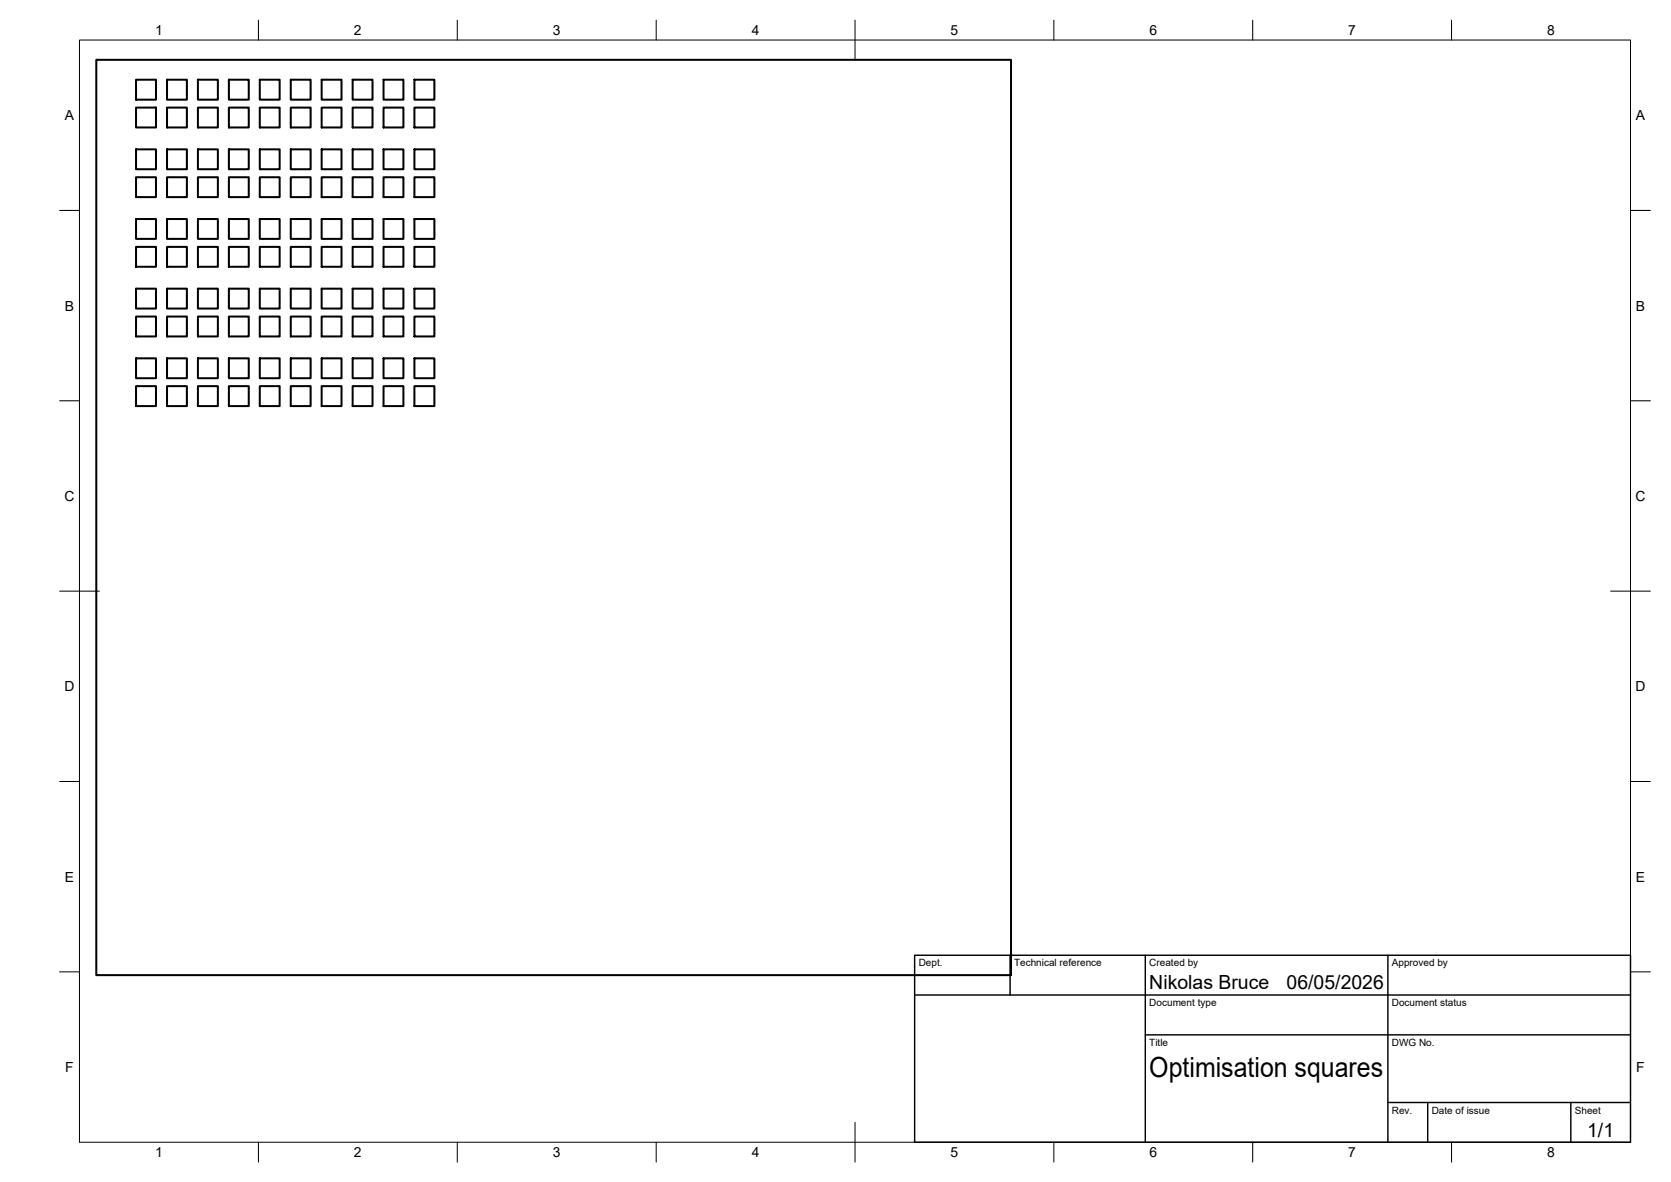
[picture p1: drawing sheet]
<svg xmlns="http://www.w3.org/2000/svg" width="420mm" height="297mm" viewBox="0 0 420 297" stroke-linecap="round" stroke-linejoin="round" font-family="sans-serif">
<defs><g id="words">
<text font-size="7" x="289" y="270.6">Optimisation squares</text>
<g font-size="4.9">
<text x="289" y="248.5">Nikolas Bruce</text>
<text x="323.5" y="248.5">06/05/2026</text>
<text x="399.1" y="285.7">1/1</text>
</g>
<g font-size="3.5">
<text x="39" y="8.8">1</text>
<text x="89" y="8.8">2</text>
<text x="139" y="8.8">3</text>
<text x="189" y="8.8">4</text>
<text x="239" y="8.8">5</text>
<text x="289" y="8.8">6</text>
<text x="339" y="8.8">7</text>
<text x="389" y="8.8">8</text>
<text x="16.3" y="30.2">A</text>
<text x="411.3" y="30.2">A</text>
<text x="16.3" y="78">B</text>
<text x="411.3" y="78">B</text>
<text x="16.2" y="125.9">C</text>
<text x="411.2" y="125.9">C</text>
<text x="16.2" y="173.7">D</text>
<text x="411.2" y="173.7">D</text>
<text x="16.3" y="221.6">E</text>
<text x="411.3" y="221.6">E</text>
<text x="16.4" y="269.4">F</text>
<text x="411.4" y="269.4">F</text>
<text x="39" y="290.8">1</text>
<text x="89" y="290.8">2</text>
<text x="139" y="290.8">3</text>
<text x="189" y="290.8">4</text>
<text x="239" y="290.8">5</text>
<text x="289" y="290.8">6</text>
<text x="339" y="290.8">7</text>
<text x="389" y="290.8">8</text>
</g>
<g font-size="2.5">
<text x="231" y="242.9">Dept.</text>
<text x="255" y="242.9">Technical reference</text>
<text x="289" y="242.9">Created by</text>
<text x="350" y="242.9">Approved by</text>
<text x="289" y="252.8">Document type</text>
<text x="350" y="252.8">Document status</text>
<text x="289" y="262.9">Title</text>
<text x="350" y="262.9">DWG No.</text>
<text x="350" y="279.9">Rev.</text>
<text x="360" y="279.9">Date of issue</text>
<text x="396" y="279.9">Sheet</text>
</g>
</g></defs>
<!-- layer: Visible -->
<g fill="none" stroke="#000" stroke-width=".51">
<path d="M24.2 15h230v230.1h-230zM34.2 37.5h5v5h-5zM34.2 27h5v5h-5zM34.2 20h5v5h-5zM42 37.5h5v5h-5zM42 20h5v5h-5zM42 27h5v5h-5zM49.8 27h5v5h-5zM49.8 37.5h5v5h-5zM49.8 20h5v5h-5zM57.6 20h4.9v5h-4.9zM57.6 27h4.9v5h-4.9z"/>
<path d="M57.6 37.5h4.9v5h-4.9zM65.3 27h5v5h-5zM65.3 20h5v5h-5zM65.3 37.5h5v5h-5zM73.1 20h5v5h-5zM73.1 37.5h5v5h-5zM73.1 27h5v5h-5zM80.9 20h5v5h-5zM80.9 27h5v5h-5zM80.9 37.5h5v5h-5zM88.7 27h5v5h-5zM88.7 20h5v5h-5z"/>
<path d="M88.7 37.5h5v5h-5zM96.4 27h5v5h-5zM96.4 37.5h5v5h-5zM96.4 20h5v5h-5zM104.2 27h5v5h-5zM104.2 37.5h5v5h-5zM104.2 20h5v5h-5zM34.2 44.5h5v5h-5zM34.2 55h5v5h-5zM42 44.5h5v5h-5zM42 55h5v5h-5zM49.8 44.5h5v5h-5z"/>
<path d="M49.8 55h5v5h-5zM57.6 44.5h4.9v5h-4.9zM57.6 55h4.9v5h-4.9zM65.3 44.5h5v5h-5zM65.3 55h5v5h-5zM73.1 44.5h5v5h-5zM73.1 55h5v5h-5zM80.9 44.5h5v5h-5zM80.9 55h5v5h-5zM88.7 44.5h5v5h-5zM88.7 55h5v5h-5zM96.4 44.5h5v5h-5z"/>
<path d="M96.4 55h5v5h-5zM104.2 55h5v5h-5zM104.2 44.5h5v5h-5zM34.2 79.6h5v4.9h-5zM34.2 72.5h5v5h-5zM34.2 62h5v5h-5zM42 79.6h5v4.9h-5zM42 62h5v5h-5zM42 72.5h5v5h-5zM49.8 62h5v5h-5zM49.8 72.5h5v5h-5zM49.8 79.6h5v4.9h-5z"/>
<path d="M57.6 72.5h4.9v5h-4.9zM57.6 62h4.9v5h-4.9zM57.6 79.6h4.9v4.9h-4.9zM65.3 79.6h5v4.9h-5zM65.3 72.5h5v5h-5zM65.3 62h5v5h-5zM73.1 79.6h5v4.9h-5zM73.1 62h5v5h-5zM73.1 72.5h5v5h-5zM80.9 79.6h5v4.9h-5zM80.9 62h5v5h-5zM80.9 72.5h5v5h-5z"/>
<path d="M88.7 62h5v5h-5zM88.7 79.6h5v4.9h-5zM88.7 72.5h5v5h-5zM96.4 72.5h5v5h-5zM96.4 62h5v5h-5zM96.4 79.6h5v4.9h-5zM104.2 79.6h5v4.9h-5zM104.2 62h5v5h-5zM104.2 72.5h5v5h-5zM34.2 90.1h5v4.9h-5zM34.2 97h5v5.1h-5zM42 90.1h5v4.9h-5z"/>
<path d="M42 97h5v5.1h-5zM49.8 97h5v5.1h-5zM49.8 90.1h5v4.9h-5zM57.6 97h4.9v5.1h-4.9zM57.6 90.1h4.9v4.9h-4.9zM65.3 90.1h5v4.9h-5zM65.3 97h5v5.1h-5zM73.1 97h5v5.1h-5zM73.1 90.1h5v4.9h-5zM80.9 97h5v5.1h-5zM80.9 90.1h5v4.9h-5zM88.7 97h5v5.1h-5z"/>
<path d="M88.7 90.1h5v4.9h-5zM96.4 90.1h5v4.9h-5zM96.4 97h5v5.1h-5zM104.2 97h5v5.1h-5zM104.2 90.1h5v4.9h-5z"/>
</g>
<!-- layer: BORDER -->
<g fill="none" stroke="#000" stroke-width=".25">
<path d="M20 10.1h390v276.9h-390zM65 5.1v5M115 5.1v5M165 5.1v5M215 5.1v10M265 5.1v5M315 5.1v5M365 5.1v5M15 52.9h5M410 52.9h5M15 100.7h5M410 100.7h5"/>
<path d="M15 148.6h10M405 148.6h10M15 196.4h5M410 196.4h5M15 244.2h5M410 244.2h5M65 287v5M115 287v5M165 287v5M215 282.1v9.9M265 287v5M315 287v5"/>
<path d="M365 287v5"/>
</g>
<!-- layer: TITLEBLOCK -->
<path d="M230 240.1h180v46.9h-180zM230 250h180M254 240.1v9.9M288 240.1v46.9M349 240.1v46.9M288 260.1h122M349 277.1h61M359 277.1v9.9M395 277.1v9.9" fill="none" stroke="#000" stroke-width=".36"/>
<use href="#words"/>
</svg>
